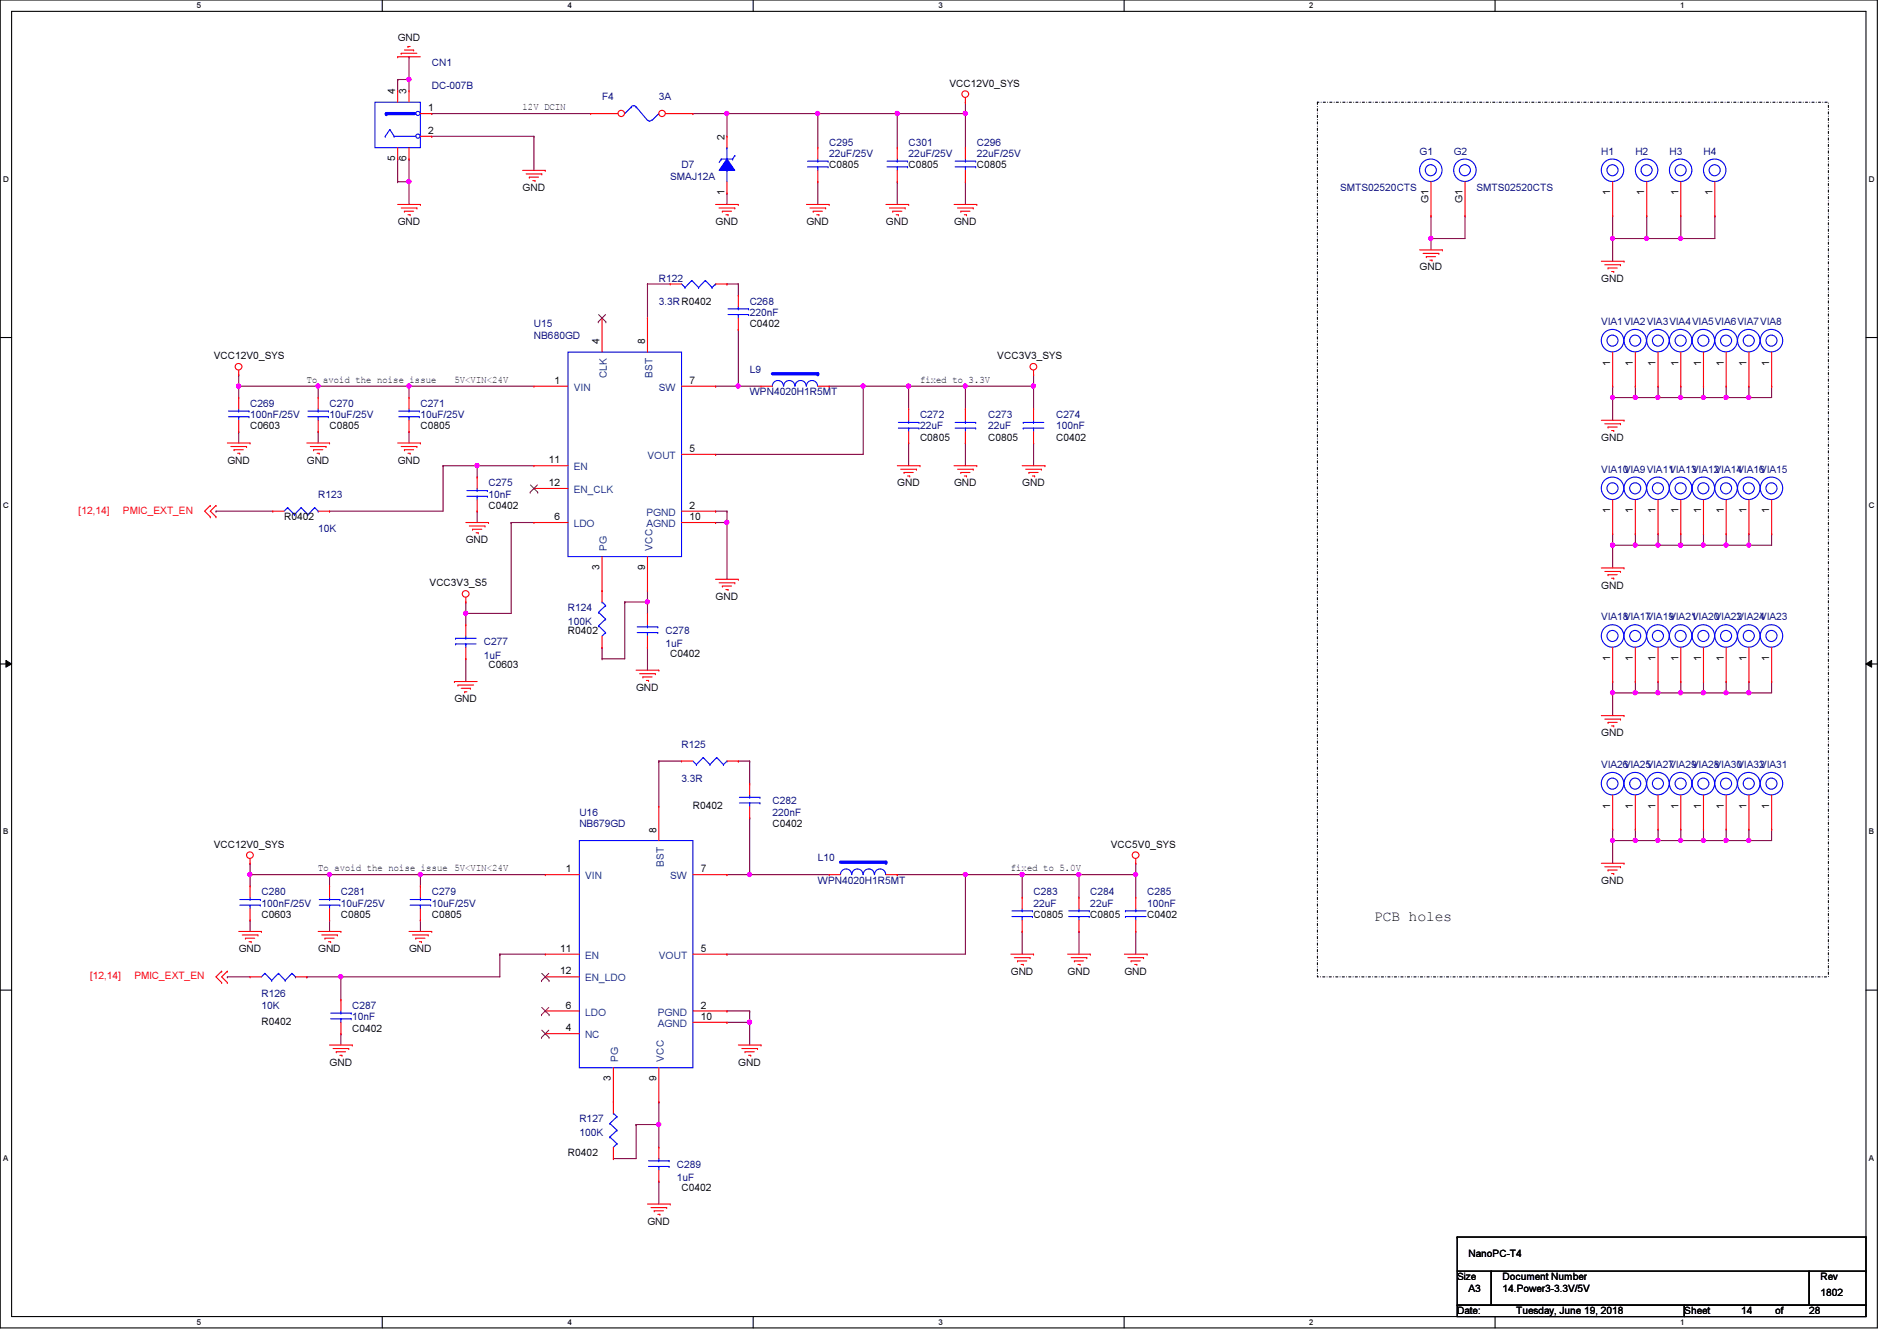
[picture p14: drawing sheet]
<svg xmlns="http://www.w3.org/2000/svg" width="297mm" height="210mm" viewBox="0 0 297 210" stroke-linecap="round" stroke-linejoin="round" font-family="sans-serif">
<defs><g id="words">
<text font-size="2.3" x="215.2" y="144.1">PCB holes</text>
<g font-size="1.6">
<text x="62.3" y="6.4">GND</text>
<text x="61.9" y="14.8" transform="rotate(-90 61.9 14.8)">4</text>
<text x="63.7" y="14.8" transform="rotate(-90 63.7 14.8)">3</text>
<text x="67.1" y="17.4">1</text>
<text x="81.8" y="17.2">12V DCIN</text>
<text x="148.7" y="13.5">VCC12V0_SYS</text>
<text x="67.1" y="21">2</text>
<text x="113.5" y="21.9" transform="rotate(-90 113.5 21.9)">2</text>
<text x="61.9" y="25.2" transform="rotate(-90 61.9 25.2)">5</text>
<text x="63.7" y="25.2" transform="rotate(-90 63.7 25.2)">6</text>
<text x="81.8" y="29.9">GND</text>
<text x="129.8" y="26.3">C0805</text>
<text x="142.3" y="26.3">C0805</text>
<text x="152.9" y="26.3">C0805</text>
<text x="62.3" y="35.2">GND</text>
<text x="112.1" y="35.2">GND</text>
<text x="113.5" y="30.6" transform="rotate(-90 113.5 30.6)">1</text>
<text x="126.3" y="35.2">GND</text>
<text x="138.7" y="35.2">GND</text>
<text x="149.4" y="35.2">GND</text>
<text x="223.7" y="31.8" transform="rotate(-90 223.7 31.8)">G1</text>
<text x="229" y="31.8" transform="rotate(-90 229 31.8)">G1</text>
<text x="252.1" y="30.6" transform="rotate(-90 252.1 30.6)">1</text>
<text x="257.5" y="30.6" transform="rotate(-90 257.5 30.6)">1</text>
<text x="262.8" y="30.6" transform="rotate(-90 262.8 30.6)">1</text>
<text x="268.1" y="30.6" transform="rotate(-90 268.1 30.6)">1</text>
<text x="222.3" y="42.3">GND</text>
<text x="250.7" y="44.1">GND</text>
<text x="93.9" y="53.9" transform="rotate(-90 93.9 53.9)">4</text>
<text x="101" y="53.9" transform="rotate(-90 101 53.9)">8</text>
<text x="117.4" y="51.2">C0402</text>
<text x="33.5" y="56.2">VCC12V0_SYS</text>
<text x="48" y="59.9">To avoid the noise issue</text>
<text x="71.2" y="59.9">5V&lt;VIN&lt;24V</text>
<text x="144.1" y="59.9">fixed to 3.3V</text>
<text x="156.2" y="56.2">VCC3V3_SYS</text>
<text x="252.1" y="57.2" transform="rotate(-90 252.1 57.2)">1</text>
<text x="255.7" y="57.2" transform="rotate(-90 255.7 57.2)">1</text>
<text x="259.2" y="57.2" transform="rotate(-90 259.2 57.2)">1</text>
<text x="262.8" y="57.2" transform="rotate(-90 262.8 57.2)">1</text>
<text x="266.4" y="57.2" transform="rotate(-90 266.4 57.2)">1</text>
<text x="269.9" y="57.2" transform="rotate(-90 269.9 57.2)">1</text>
<text x="273.5" y="57.2" transform="rotate(-90 273.5 57.2)">1</text>
<text x="277" y="57.2" transform="rotate(-90 277 57.2)">1</text>
<text x="86.8" y="60.1">1</text>
<text x="107.9" y="60.1">7</text>
<text x="39.2" y="67.2">C0603</text>
<text x="51.6" y="67.2">C0805</text>
<text x="65.8" y="67.2">C0805</text>
<text x="107.9" y="70.7">5</text>
<text x="144.1" y="69">C0805</text>
<text x="154.7" y="69">C0805</text>
<text x="165.4" y="69">C0402</text>
<text x="250.7" y="69">GND</text>
<text x="35.6" y="72.6">GND</text>
<text x="48" y="72.6">GND</text>
<text x="62.3" y="72.6">GND</text>
<text x="85.9" y="72.5">11</text>
<text x="85.9" y="76.1">12</text>
<text x="140.5" y="76.1">GND</text>
<text x="149.4" y="76.1">GND</text>
<text x="160.1" y="76.1">GND</text>
<text x="44.5" y="81.4">R0402</text>
<text x="76.5" y="79.7">C0402</text>
<text x="86.8" y="81.4">6</text>
<text x="107.9" y="81.4">10</text>
<text x="107.9" y="79.6">2</text>
<text x="252.1" y="80.3" transform="rotate(-90 252.1 80.3)">1</text>
<text x="255.7" y="80.3" transform="rotate(-90 255.7 80.3)">1</text>
<text x="259.2" y="80.3" transform="rotate(-90 259.2 80.3)">1</text>
<text x="262.8" y="80.3" transform="rotate(-90 262.8 80.3)">1</text>
<text x="266.4" y="80.3" transform="rotate(-90 266.4 80.3)">1</text>
<text x="269.9" y="80.3" transform="rotate(-90 269.9 80.3)">1</text>
<text x="273.5" y="80.3" transform="rotate(-90 273.5 80.3)">1</text>
<text x="277" y="80.3" transform="rotate(-90 277 80.3)">1</text>
<text x="72.9" y="85">GND</text>
<text x="93.9" y="89.2" transform="rotate(-90 93.9 89.2)">3</text>
<text x="101" y="89.2" transform="rotate(-90 101 89.2)">9</text>
<text x="67.3" y="91.8">VCC3V3_S5</text>
<text x="112.1" y="93.9">GND</text>
<text x="250.7" y="92.1">GND</text>
<text x="88.9" y="99.2">R0402</text>
<text x="76.5" y="104.6">C0603</text>
<text x="104.9" y="102.8">C0402</text>
<text x="252.1" y="103.5" transform="rotate(-90 252.1 103.5)">1</text>
<text x="255.7" y="103.5" transform="rotate(-90 255.7 103.5)">1</text>
<text x="259.2" y="103.5" transform="rotate(-90 259.2 103.5)">1</text>
<text x="262.8" y="103.5" transform="rotate(-90 262.8 103.5)">1</text>
<text x="266.4" y="103.5" transform="rotate(-90 266.4 103.5)">1</text>
<text x="269.9" y="103.5" transform="rotate(-90 269.9 103.5)">1</text>
<text x="273.5" y="103.5" transform="rotate(-90 273.5 103.5)">1</text>
<text x="277" y="103.5" transform="rotate(-90 277 103.5)">1</text>
<text x="71.2" y="109.9">GND</text>
<text x="99.6" y="108.1">GND</text>
<text x="250.7" y="115.2">GND</text>
<text x="102.8" y="130.3" transform="rotate(-90 102.8 130.3)">8</text>
<text x="108.5" y="126.6">R0402</text>
<text x="120.9" y="129.5">C0402</text>
<text x="252.1" y="126.6" transform="rotate(-90 252.1 126.6)">1</text>
<text x="255.7" y="126.6" transform="rotate(-90 255.7 126.6)">1</text>
<text x="259.2" y="126.6" transform="rotate(-90 259.2 126.6)">1</text>
<text x="262.8" y="126.6" transform="rotate(-90 262.8 126.6)">1</text>
<text x="266.4" y="126.6" transform="rotate(-90 266.4 126.6)">1</text>
<text x="269.9" y="126.6" transform="rotate(-90 269.9 126.6)">1</text>
<text x="273.5" y="126.6" transform="rotate(-90 273.5 126.6)">1</text>
<text x="277" y="126.6" transform="rotate(-90 277 126.6)">1</text>
<text x="33.5" y="132.7">VCC12V0_SYS</text>
<text x="49.8" y="136.4">To avoid the noise issue 5V&lt;VIN&lt;24V</text>
<text x="88.6" y="136.5">1</text>
<text x="109.7" y="136.5">7</text>
<text x="158.3" y="136.4">fixed to 5.0V</text>
<text x="173.9" y="132.7">VCC5V0_SYS</text>
<text x="40.9" y="143.7">C0603</text>
<text x="53.4" y="143.7">C0805</text>
<text x="67.6" y="143.7">C0805</text>
<text x="161.8" y="143.7">C0805</text>
<text x="170.7" y="143.7">C0805</text>
<text x="179.6" y="143.7">C0402</text>
<text x="250.7" y="138.3">GND</text>
<text x="37.4" y="149">GND</text>
<text x="49.8" y="149">GND</text>
<text x="64" y="149">GND</text>
<text x="87.7" y="149">11</text>
<text x="109.7" y="149">5</text>
<text x="87.7" y="152.5">12</text>
<text x="158.3" y="152.6">GND</text>
<text x="167.2" y="152.6">GND</text>
<text x="176.1" y="152.6">GND</text>
<text x="40.9" y="160.4">R0402</text>
<text x="55.2" y="161.5">C0402</text>
<text x="88.6" y="157.9">6</text>
<text x="88.6" y="161.4">4</text>
<text x="109.7" y="159.6">10</text>
<text x="109.7" y="157.9">2</text>
<text x="51.6" y="166.8">GND</text>
<text x="115.6" y="166.8">GND</text>
<text x="95.7" y="169.2" transform="rotate(-90 95.7 169.2)">3</text>
<text x="102.8" y="169.2" transform="rotate(-90 102.8 169.2)">9</text>
<text x="88.9" y="181">R0402</text>
<text x="101.4" y="191.7">GND</text>
<text x="106.7" y="186.4">C0402</text>
<text x="230" y="196.7">NanoPC-T4</text>
<text x="228.2" y="200.4">Size</text>
<text x="230" y="202.2">A3</text>
<text x="235.3" y="202.2">14.Power3-3.3V/5V</text>
<text x="235.3" y="200.4">Document Number</text>
<text x="285.1" y="202.9">1802</text>
<text x="285.1" y="200.4">Rev</text>
<text x="228.2" y="205.7">Date:</text>
<text x="237.4" y="205.7">Tuesday, June 19, 2018</text>
<text x="263.7" y="205.7">Sheet</text>
<text x="272.6" y="205.7">14</text>
<text x="278" y="205.7">of</text>
<text x="283.3" y="205.7">28</text>
</g>
<g font-size="1.6" fill="#000080">
<text x="67.6" y="10.3">CN1</text>
<text x="67.6" y="13.9">DC-007B</text>
<text x="94.3" y="15.7">F4</text>
<text x="103.2" y="15.7">3A</text>
<text x="129.8" y="22.8">C295</text>
<text x="142.3" y="22.8">C301</text>
<text x="152.9" y="22.8">C296</text>
<text x="104.9" y="28.1">SMAJ12A</text>
<text x="106.7" y="26.3">D7</text>
<text x="129.8" y="24.6">22uF/25V</text>
<text x="142.3" y="24.6">22uF/25V</text>
<text x="152.9" y="24.6">22uF/25V</text>
<text x="209.8" y="29.9">SMTS02520CTS</text>
<text x="222.3" y="24.2">G1</text>
<text x="227.6" y="24.2">G2</text>
<text x="231.2" y="29.9">SMTS02520CTS</text>
<text x="250.7" y="24.2">H1</text>
<text x="256.1" y="24.2">H2</text>
<text x="261.4" y="24.2">H3</text>
<text x="266.7" y="24.2">H4</text>
<text x="103.2" y="44.1">R122</text>
<text x="103.2" y="47.7">3.3RR0402</text>
<text x="117.4" y="47.7">C268</text>
<text x="83.6" y="51.2">U15</text>
<text x="83.6" y="53">NB680GD</text>
<text x="117.4" y="49.4">220nF</text>
<text x="250.7" y="50.9">VIA1VIA2VIA3VIA4VIA5VIA6VIA7VIA8</text>
<text x="117.4" y="58.3">L9</text>
<text x="39.2" y="63.7">C269</text>
<text x="39.2" y="65.4">100nF/25V</text>
<text x="51.6" y="63.7">C270</text>
<text x="51.6" y="65.4">10uF/25V</text>
<text x="65.8" y="63.7">C271</text>
<text x="65.8" y="65.4">10uF/25V</text>
<text x="117.4" y="61.9">WPN4020H1R5MT</text>
<text x="144.1" y="65.4">C272</text>
<text x="154.7" y="65.4">C273</text>
<text x="165.4" y="65.4">C274</text>
<text x="144.1" y="67.2">22uF</text>
<text x="154.7" y="67.2">22uF</text>
<text x="165.4" y="67.2">100nF</text>
<text x="49.8" y="77.9">R123</text>
<text x="76.5" y="76.1">C275</text>
<text x="76.5" y="77.9">10nF</text>
<text x="250.7" y="74">VIA10</text>
<text x="254.3" y="74">VIA9VIA11</text>
<text x="261.4" y="74">VIA13</text>
<text x="265" y="74">VIA12</text>
<text x="268.5" y="74">VIA14</text>
<text x="272.1" y="74">VIA16</text>
<text x="275.6" y="74">VIA15</text>
<text x="49.8" y="83.2">10K</text>
<text x="88.9" y="95.7">R124</text>
<text x="75.8" y="101">C277</text>
<text x="88.9" y="97.8">100K</text>
<text x="104.2" y="99.2">C278</text>
<text x="104.2" y="101.3">1uF</text>
<text x="250.7" y="97.1">VIA18</text>
<text x="254.3" y="97.1">VIA17</text>
<text x="257.8" y="97.1">VIA19</text>
<text x="261.4" y="97.1">VIA21</text>
<text x="265" y="97.1">VIA20</text>
<text x="268.5" y="97.1">VIA22</text>
<text x="272.1" y="97.1">VIA24</text>
<text x="275.6" y="97.1">VIA23</text>
<text x="75.8" y="103.1">1uF</text>
<text x="106.7" y="117">R125</text>
<text x="106.7" y="122.3">3.3R</text>
<text x="120.9" y="125.9">C282</text>
<text x="250.7" y="120.2">VIA26</text>
<text x="254.3" y="120.2">VIA25</text>
<text x="257.8" y="120.2">VIA27</text>
<text x="261.4" y="120.2">VIA29</text>
<text x="265" y="120.2">VIA28</text>
<text x="268.5" y="120.2">VIA30</text>
<text x="272.1" y="120.2">VIA32</text>
<text x="275.6" y="120.2">VIA31</text>
<text x="90.7" y="127.7">U16</text>
<text x="90.7" y="129.5">NB679GD</text>
<text x="120.9" y="127.7">220nF</text>
<text x="128.1" y="134.8">L10</text>
<text x="40.9" y="140.1">C280</text>
<text x="40.9" y="141.9">100nF/25V</text>
<text x="53.4" y="140.1">C281</text>
<text x="53.4" y="141.9">10uF/25V</text>
<text x="67.6" y="140.1">C279</text>
<text x="67.6" y="141.9">10uF/25V</text>
<text x="128.1" y="138.3">WPN4020H1R5MT</text>
<text x="161.8" y="140.1">C283</text>
<text x="161.8" y="141.9">22uF</text>
<text x="170.7" y="140.1">C284</text>
<text x="170.7" y="141.9">22uF</text>
<text x="179.6" y="140.1">C285</text>
<text x="179.6" y="141.9">100nF</text>
<text x="40.9" y="156.1">R126</text>
<text x="40.9" y="157.9">10K</text>
<text x="55.2" y="157.9">C287</text>
<text x="55.2" y="159.7">10nF</text>
<text x="90.7" y="175.7">R127</text>
<text x="90.7" y="177.8">100K</text>
<text x="106" y="182.8">C289</text>
<text x="106" y="184.9">1uF</text>
</g>
<g font-size="1.6" fill="#004080">
<text x="95" y="59.2" transform="rotate(-90 95 59.2)">CLK</text>
<text x="102.1" y="59.2" transform="rotate(-90 102.1 59.2)">BST</text>
<text x="89.8" y="61.2">VIN</text>
<text x="103.2" y="61.2">SW</text>
<text x="101.4" y="71.8">VOUT</text>
<text x="89.8" y="73.6">EN</text>
<text x="89.8" y="77.2">EN_CLK</text>
<text x="89.8" y="82.5">LDO</text>
<text x="101.2" y="82.5">AGND</text>
<text x="101.2" y="80.7">PGND</text>
<text x="95" y="86.2" transform="rotate(-90 95 86.2)">PG</text>
<text x="102.1" y="86.2" transform="rotate(-90 102.1 86.2)">VCC</text>
<text x="91.6" y="137.6">VIN</text>
<text x="103.9" y="135.7" transform="rotate(-90 103.9 135.7)">BST</text>
<text x="104.9" y="137.6">SW</text>
<text x="91.6" y="150.1">EN</text>
<text x="91.6" y="153.6">EN_LDO</text>
<text x="103.2" y="150.1">VOUT</text>
<text x="91.6" y="159">LDO</text>
<text x="103" y="160.7">AGND</text>
<text x="103" y="159">PGND</text>
<text x="91.6" y="162.5">NC</text>
<text x="96.8" y="166.2" transform="rotate(-90 96.8 166.2)">PG</text>
<text x="103.9" y="166.2" transform="rotate(-90 103.9 166.2)">VCC</text>
</g>
<g font-size="1.6" fill="#f00">
<text x="12.3" y="80.4">[12,14]</text>
<text x="19.3" y="80.4">PMIC_EXT_EN</text>
<text x="14.1" y="153.3">[12,14]</text>
<text x="21" y="153.3">PMIC_EXT_EN</text>
</g>
<g font-size="1.3">
<text x="30.8" y="1.3">5</text>
<text x="88.9" y="1.3">4</text>
<text x="146.9" y="1.3">3</text>
<text x="205" y="1.3">2</text>
<text x="263.1" y="1.3">1</text>
<text x=".5" y="28.4">D</text>
<text x="292.6" y="28.4">D</text>
<text x=".5" y="79.5">C</text>
<text x="292.6" y="79.5">C</text>
<text x=".5" y="130.6">B</text>
<text x="292.6" y="130.6">B</text>
<text x=".5" y="181.7">A</text>
<text x="292.6" y="181.7">A</text>
<text x="30.8" y="207.4">5</text>
<text x="88.9" y="207.4">4</text>
<text x="146.9" y="207.4">3</text>
<text x="205" y="207.4">2</text>
<text x="263.1" y="207.4">1</text>
</g>
</g></defs>
<path d="M0 0h294v207.9h-294zM1.8 1.8h290.4v204.3h-290.4z" fill="none" stroke="#000" stroke-width=".17"/>
<g fill="#fff">
<path d="M30.8 .2h.7v1.4h-.7z"/>
<path d="M30.8 206.2h.7v1.4h-.7z"/>
</g>
<path d="M59.9 0v1.8M59.9 206.1v1.8" fill="none" stroke="#000" stroke-width=".17"/>
<g fill="#fff">
<path d="M88.9 .2h.6v1.4h-.6z"/>
<path d="M88.9 206.2h.6v1.4h-.6z"/>
</g>
<path d="M117.9 0v1.8M117.9 206.1v1.8" fill="none" stroke="#000" stroke-width=".17"/>
<g fill="#fff">
<path d="M146.9 .2h.7v1.4h-.7z"/>
<path d="M146.9 206.2h.7v1.4h-.7z"/>
</g>
<path d="M176 0v1.8M176 206.1v1.8" fill="none" stroke="#000" stroke-width=".17"/>
<g fill="#fff">
<path d="M205 .2h.7v1.4h-.7z"/>
<path d="M205 206.2h.7v1.4h-.7z"/>
</g>
<path d="M234.1 0v1.8M234.1 206.1v1.8" fill="none" stroke="#000" stroke-width=".17"/>
<g fill="#fff">
<path d="M263.1 .2h.7v1.4h-.7z"/>
<path d="M263.1 206.2h.7v1.4h-.7z"/>
<path d="M.5 27.3h.9v1.4h-.9z"/>
<path d="M292.6 27.3h.9v1.4h-.9z"/>
<path d="M.5 78.4h.9v1.4h-.9z"/>
<path d="M292.6 78.4h.9v1.4h-.9z"/>
</g>
<path d="M0 52.8h1.8M292.2 52.8h1.8" fill="none" stroke="#000" stroke-width=".17"/>
<g fill="#fff">
<path d="M.5 129.5h.8v1.4h-.8z"/>
<path d="M292.6 129.5h.9v1.4h-.9z"/>
</g>
<path d="M0 103.9h1.8M292.2 103.9h1.8" fill="none" stroke="#000" stroke-width=".17"/>
<path d="M.9 103.4l.9 .5-.9 .5zM292.2 103.9l.9-.5v1z" fill="#000"/>
<path d="M.9 103.4l.9 .5-.9 .5zM292.2 103.9l.9-.5v1z" fill="none" stroke="#000" stroke-width=".16"/>
<g fill="#fff">
<path d="M.5 180.5h.8v1.4h-.8z"/>
<path d="M292.6 180.5h.9v1.4h-.9z"/>
</g>
<path d="M0 155h1.8M292.2 155h1.8" fill="none" stroke="#000" stroke-width=".17"/>
<path d="M206.3 16h80v136.9h-80z" fill="none" stroke="#000" stroke-width=".17" stroke-dasharray=".3 .3 0 .3"/>
<path d="M112.1 81.8h.1M112.1 81.8h1.7M113.8 81.8h.1M113.8 81.8v8.9M101.4 101.3h.1M101.4 101.3v3.6" fill="none" stroke="#800040" stroke-width=".17"/>
<circle cx="113.8" cy="81.8" r=".32" fill="#f0f"/>
<circle cx="113.8" cy="81.8" r=".32" fill="none" stroke="#f0f" stroke-width=".17"/>
<g fill="none" stroke="#800040" stroke-width=".17">
<path d="M37.4 58.7h.1M37.4 58.7v3.5M161.8 58.7h.1M161.8 58.7v1.8h-10.6M37.4 60.5h.1M64 60.5h.1M64 60.5h19.6M64 60.5v1.7M112.1 71.1h.1M135.2 60.5h.1M135.2 60.5v10.6h-23.1M151.2 69.3h.1"/>
<path d="M151.2 60.5h.1M151.2 60.5v3.5M151.2 69.3v3.6M74.7 80h.1M74.7 80v1.8M97.8 94.2h.1M97.8 94.2v8.9h-3.5M97.8 94.2h3.6M112.1 80h.1M112.1 80h1.7M113.8 80h.1M113.8 80v1.8"/>
<path d="M94.3 103.1h.1"/>
</g>
<circle cx="64" cy="60.4" r=".32" fill="#f0f"/>
<circle cx="64" cy="60.4" r=".32" fill="none" stroke="#f0f" stroke-width=".17"/>
<path d="M49.8 60.5h.1M49.8 60.5v1.7M49.8 60.5h14.2M69.4 72.9h.1M69.4 72.9h14.2M74.7 72.9h.1M74.7 72.9v1.8" fill="none" stroke="#800040" stroke-width=".17"/>
<circle cx="74.7" cy="72.9" r=".32" fill="#f0f"/>
<circle cx="74.7" cy="72.9" r=".32" fill="none" stroke="#f0f" stroke-width=".17"/>
<path d="M101.4 92.5h.1M101.4 92.5v1.7" fill="none" stroke="#800040" stroke-width=".17"/>
<circle cx="101.4" cy="94.2" r=".32" fill="#f0f"/>
<circle cx="101.4" cy="94.2" r=".32" fill="none" stroke="#f0f" stroke-width=".17"/>
<path d="M37.4 67.6h.1M37.4 60.5h.1M37.4 67.6v1.7M37.4 60.5h12.4M49.8 67.6h.1M49.8 67.6v1.7" fill="none" stroke="#800040" stroke-width=".17"/>
<circle cx="49.8" cy="60.4" r=".32" fill="#f0f"/>
<circle cx="49.8" cy="60.4" r=".32" fill="none" stroke="#f0f" stroke-width=".17"/>
<circle cx="37.4" cy="60.4" r=".32" fill="#f0f"/>
<circle cx="37.4" cy="60.4" r=".32" fill="none" stroke="#f0f" stroke-width=".17"/>
<path d="M142.3 69.3h.1M142.3 60.5h.1M142.3 60.5v3.5M142.3 69.3v3.6M142.3 60.5h8.9" fill="none" stroke="#800040" stroke-width=".17"/>
<circle cx="151.1" cy="60.4" r=".32" fill="#f0f"/>
<circle cx="151.1" cy="60.4" r=".32" fill="none" stroke="#f0f" stroke-width=".17"/>
<circle cx="142.3" cy="60.4" r=".32" fill="#f0f"/>
<circle cx="142.3" cy="60.4" r=".32" fill="none" stroke="#f0f" stroke-width=".17"/>
<path d="M115.6 44.4h.1M115.6 44.4v1.8M64 67.6h.1M64 67.6v1.7M72.9 94.2h.1M72.9 96h.1M72.9 94.2v1.8M80 81.8h.1M80 81.8h3.6M80 81.8v14.2h-7.1" fill="none" stroke="#800040" stroke-width=".17"/>
<circle cx="72.9" cy="96" r=".32" fill="#f0f"/>
<circle cx="72.9" cy="96" r=".32" fill="none" stroke="#f0f" stroke-width=".17"/>
<path d="M135.2 60.5h.1M135.2 60.5h7.1M161.8 60.5h.1M161.8 60.5v3.5" fill="none" stroke="#800040" stroke-width=".17"/>
<circle cx="161.8" cy="60.4" r=".32" fill="#f0f"/>
<circle cx="161.8" cy="60.4" r=".32" fill="none" stroke="#f0f" stroke-width=".17"/>
<path d="M115.6 51.6h.1M115.6 51.6v8.9M112.1 60.5h.1M112.1 60.5h7.1M115.6 60.5h.1M161.8 69.3h.1M161.8 69.3v3.6" fill="none" stroke="#800040" stroke-width=".17"/>
<circle cx="115.6" cy="60.4" r=".32" fill="#f0f"/>
<circle cx="115.6" cy="60.4" r=".32" fill="none" stroke="#f0f" stroke-width=".17"/>
<path d="M101.4 44.4h.1M101.4 44.4h3.5M101.4 44.4v5.4M113.8 44.4h.1M113.8 44.4h1.8M129.8 60.5h.1M129.8 60.5h5.4M33.8 80h.1M33.8 80h8.9" fill="none" stroke="#800040" stroke-width=".17"/>
<circle cx="135.1" cy="60.4" r=".32" fill="#f0f"/>
<circle cx="135.1" cy="60.4" r=".32" fill="none" stroke="#f0f" stroke-width=".17"/>
<path d="M69.4 72.9h.1M69.4 72.9v7.1h-17.8M51.6 80h.1M117.4 128h.1M117.4 128v8.9M177.8 136.9h.1M177.8 136.9v3.6M177.8 145.8h.1M177.8 145.8v3.6M103.2 184.9h.1M103.2 184.9v3.6" fill="none" stroke="#800040" stroke-width=".17"/>
<circle cx="117.4" cy="136.9" r=".32" fill="#f0f"/>
<circle cx="117.4" cy="136.9" r=".32" fill="none" stroke="#f0f" stroke-width=".17"/>
<g fill="none" stroke="#800040" stroke-width=".17">
<path d="M103.2 119.1h.1M103.2 119.1v7.1M103.2 119.1h3.5M115.6 119.1h.1M115.6 119.1h1.8M117.4 119.1h.1M117.4 119.1v3.6M113.8 136.9h.1M113.8 136.9h16M117.4 136.9h.1M140.5 136.9h.1M140.5 136.9h19.6"/>
<path d="M151.2 136.9h.1M168.9 145.8h.1M168.9 145.8v3.6"/>
</g>
<circle cx="151.1" cy="136.9" r=".32" fill="#f0f"/>
<circle cx="151.1" cy="136.9" r=".32" fill="none" stroke="#f0f" stroke-width=".17"/>
<path d="M151.2 136.9h.1M151.2 136.9v12.5M168.9 136.9h.1M168.9 136.9v3.6M177.8 135.1h.1M177.8 135.1v1.8h-8.9M53.4 161.8h.1M53.4 161.8v1.8" fill="none" stroke="#800040" stroke-width=".17"/>
<circle cx="177.8" cy="136.9" r=".32" fill="#f0f"/>
<circle cx="177.8" cy="136.9" r=".32" fill="none" stroke="#f0f" stroke-width=".17"/>
<g fill="none" stroke="#800040" stroke-width=".17">
<path d="M160.1 136.9h.1M160.1 136.9h8.8M78.3 149.4h.1M78.3 149.4h7.1M113.8 149.4h.1M113.8 158.2h.1M113.8 149.4h37.4M113.8 158.2h3.6M117.4 158.2h.1M117.4 158.2v1.8h-3.6M160.1 145.8h.1M160.1 145.8v3.6"/>
<path d="M103.2 176h.1M103.2 176v3.6M113.8 160h.1"/>
</g>
<circle cx="168.9" cy="136.9" r=".32" fill="#f0f"/>
<circle cx="168.9" cy="136.9" r=".32" fill="none" stroke="#f0f" stroke-width=".17"/>
<circle cx="160" cy="136.9" r=".32" fill="#f0f"/>
<circle cx="160" cy="136.9" r=".32" fill="none" stroke="#f0f" stroke-width=".17"/>
<path d="M160.1 136.9h.1M160.1 136.9v3.6M117.4 160h.1M117.4 160v3.6" fill="none" stroke="#800040" stroke-width=".17"/>
<circle cx="117.4" cy="160" r=".32" fill="#f0f"/>
<circle cx="117.4" cy="160" r=".32" fill="none" stroke="#f0f" stroke-width=".17"/>
<path d="M99.6 176h.1M99.6 176v5.4h-3.5M103.2 172.5h.1M103.2 172.5v3.5h-3.6M96.1 181.4h.1" fill="none" stroke="#800040" stroke-width=".17"/>
<circle cx="103.1" cy="176" r=".32" fill="#f0f"/>
<circle cx="103.1" cy="176" r=".32" fill="none" stroke="#f0f" stroke-width=".17"/>
<path d="M35.6 152.9h.1M35.6 152.9h3.6M53.4 152.9h.1M78.3 149.4h.1M78.3 149.4v3.5h-24.9" fill="none" stroke="#800040" stroke-width=".17"/>
<circle cx="53.4" cy="152.9" r=".32" fill="#f0f"/>
<circle cx="53.4" cy="152.9" r=".32" fill="none" stroke="#f0f" stroke-width=".17"/>
<path d="M252.5 37.3h.1M252.5 37.3v3.6M48 152.9h.1M48 152.9h5.4M53.4 152.9h.1M53.4 152.9v3.6" fill="none" stroke="#800040" stroke-width=".17"/>
<circle cx="252.5" cy="37.3" r=".32" fill="#f0f"/>
<circle cx="252.5" cy="37.3" r=".32" fill="none" stroke="#f0f" stroke-width=".17"/>
<path d="M252.5 37.3h.1M257.8 33.8h.1M257.8 37.3h.1M257.8 33.8v3.5M263.2 33.8h.1M263.2 37.3h.1M263.2 33.8v3.5M268.5 33.8h.1M268.5 33.8v3.5h-16" fill="none" stroke="#800040" stroke-width=".17"/>
<circle cx="263.2" cy="37.3" r=".32" fill="#f0f"/>
<circle cx="263.2" cy="37.3" r=".32" fill="none" stroke="#f0f" stroke-width=".17"/>
<circle cx="257.8" cy="37.3" r=".32" fill="#f0f"/>
<circle cx="257.8" cy="37.3" r=".32" fill="none" stroke="#f0f" stroke-width=".17"/>
<path d="M252.5 33.8h.1M252.5 33.8v3.5M273.9 62.2h.1M273.9 62.2h3.5" fill="none" stroke="#800040" stroke-width=".17"/>
<circle cx="273.8" cy="62.2" r=".32" fill="#f0f"/>
<circle cx="273.8" cy="62.2" r=".32" fill="none" stroke="#f0f" stroke-width=".17"/>
<path d="M252.5 62.2h.1M252.5 62.2v3.6M252.5 62.2h3.6" fill="none" stroke="#800040" stroke-width=".17"/>
<circle cx="252.5" cy="62.2" r=".32" fill="#f0f"/>
<circle cx="252.5" cy="62.2" r=".32" fill="none" stroke="#f0f" stroke-width=".17"/>
<path d="M256.1 62.2h.1M256.1 62.2h3.5" fill="none" stroke="#800040" stroke-width=".17"/>
<circle cx="259.6" cy="62.2" r=".32" fill="#f0f"/>
<circle cx="259.6" cy="62.2" r=".32" fill="none" stroke="#f0f" stroke-width=".17"/>
<circle cx="256" cy="62.2" r=".32" fill="#f0f"/>
<circle cx="256" cy="62.2" r=".32" fill="none" stroke="#f0f" stroke-width=".17"/>
<path d="M259.6 62.2h.1M259.6 62.2h10.7M263.2 62.2h.1M266.7 62.2h.1" fill="none" stroke="#800040" stroke-width=".17"/>
<circle cx="266.7" cy="62.2" r=".32" fill="#f0f"/>
<circle cx="266.7" cy="62.2" r=".32" fill="none" stroke="#f0f" stroke-width=".17"/>
<path d="M270.3 62.2h.1M270.3 62.2h3.6" fill="none" stroke="#800040" stroke-width=".17"/>
<circle cx="270.3" cy="62.2" r=".32" fill="#f0f"/>
<circle cx="270.3" cy="62.2" r=".32" fill="none" stroke="#f0f" stroke-width=".17"/>
<path d="M256.1 60.5h.1M256.1 60.5v1.7M259.6 60.5h.1M259.6 60.5v1.7M263.2 60.5h.1M263.2 60.5v1.7M273.9 60.5h.1M273.9 60.5v1.7M277.4 60.5h.1M277.4 60.5v1.7" fill="none" stroke="#800040" stroke-width=".17"/>
<circle cx="263.2" cy="62.2" r=".32" fill="#f0f"/>
<circle cx="263.2" cy="62.2" r=".32" fill="none" stroke="#f0f" stroke-width=".17"/>
<path d="M252.5 60.5h.1M252.5 60.5v1.7M266.7 60.5h.1M266.7 60.5v1.7M270.3 60.5h.1M270.3 60.5v1.7M273.9 85.3h.1M273.9 85.3h3.5" fill="none" stroke="#800040" stroke-width=".17"/>
<circle cx="273.8" cy="85.3" r=".32" fill="#f0f"/>
<circle cx="273.8" cy="85.3" r=".32" fill="none" stroke="#f0f" stroke-width=".17"/>
<path d="M252.5 85.3h.1M252.5 85.3v3.6M252.5 85.3h7.1M256.1 85.3h.1" fill="none" stroke="#800040" stroke-width=".17"/>
<circle cx="259.6" cy="85.3" r=".32" fill="#f0f"/>
<circle cx="259.6" cy="85.3" r=".32" fill="none" stroke="#f0f" stroke-width=".17"/>
<circle cx="256" cy="85.3" r=".32" fill="#f0f"/>
<circle cx="256" cy="85.3" r=".32" fill="none" stroke="#f0f" stroke-width=".17"/>
<path d="M259.6 85.3h.1M259.6 85.3h3.6" fill="none" stroke="#800040" stroke-width=".17"/>
<circle cx="263.2" cy="85.3" r=".32" fill="#f0f"/>
<circle cx="263.2" cy="85.3" r=".32" fill="none" stroke="#f0f" stroke-width=".17"/>
<g fill="none" stroke="#800040" stroke-width=".17">
<path d="M256.1 83.6h.1M256.1 83.6v1.7M259.6 83.6h.1M259.6 83.6v1.7M263.2 85.3h.1M263.2 83.6h.1M263.2 83.6v1.7M266.7 85.3h.1M266.7 83.6h.1M266.7 83.6v1.7M270.3 85.3h.1M273.9 83.6h.1"/>
<path d="M273.9 83.6v1.7h-10.7M277.4 83.6h.1M277.4 83.6v1.7"/>
</g>
<circle cx="266.7" cy="85.3" r=".32" fill="#f0f"/>
<circle cx="266.7" cy="85.3" r=".32" fill="none" stroke="#f0f" stroke-width=".17"/>
<path d="M270.3 83.6h.1M270.3 83.6v1.7" fill="none" stroke="#800040" stroke-width=".17"/>
<circle cx="270.3" cy="85.3" r=".32" fill="#f0f"/>
<circle cx="270.3" cy="85.3" r=".32" fill="none" stroke="#f0f" stroke-width=".17"/>
<path d="M252.5 83.6h.1M252.5 83.6v1.7" fill="none" stroke="#800040" stroke-width=".17"/>
<circle cx="252.5" cy="85.3" r=".32" fill="#f0f"/>
<circle cx="252.5" cy="85.3" r=".32" fill="none" stroke="#f0f" stroke-width=".17"/>
<path d="M273.9 108.5h.1M273.9 108.5h3.5" fill="none" stroke="#800040" stroke-width=".17"/>
<circle cx="273.8" cy="108.4" r=".32" fill="#f0f"/>
<circle cx="273.8" cy="108.4" r=".32" fill="none" stroke="#f0f" stroke-width=".17"/>
<path d="M252.5 108.5h.1M252.5 108.5v3.5M252.5 108.5h3.6" fill="none" stroke="#800040" stroke-width=".17"/>
<circle cx="252.5" cy="108.4" r=".32" fill="#f0f"/>
<circle cx="252.5" cy="108.4" r=".32" fill="none" stroke="#f0f" stroke-width=".17"/>
<path d="M256.1 108.5h.1M256.1 108.5h3.5" fill="none" stroke="#800040" stroke-width=".17"/>
<circle cx="259.6" cy="108.4" r=".32" fill="#f0f"/>
<circle cx="259.6" cy="108.4" r=".32" fill="none" stroke="#f0f" stroke-width=".17"/>
<circle cx="256" cy="108.4" r=".32" fill="#f0f"/>
<circle cx="256" cy="108.4" r=".32" fill="none" stroke="#f0f" stroke-width=".17"/>
<path d="M259.6 108.5h.1M259.6 108.5h7.1M263.2 108.5h.1" fill="none" stroke="#800040" stroke-width=".17"/>
<circle cx="266.7" cy="108.4" r=".32" fill="#f0f"/>
<circle cx="266.7" cy="108.4" r=".32" fill="none" stroke="#f0f" stroke-width=".17"/>
<path d="M266.7 108.5h.1M266.7 108.5h7.2M270.3 108.5h.1" fill="none" stroke="#800040" stroke-width=".17"/>
<circle cx="270.3" cy="108.4" r=".32" fill="#f0f"/>
<circle cx="270.3" cy="108.4" r=".32" fill="none" stroke="#f0f" stroke-width=".17"/>
<path d="M256.1 106.7h.1M256.1 106.7v1.8M259.6 106.7h.1M259.6 106.7v1.8M263.2 106.7h.1M263.2 106.7v1.8M273.9 106.7h.1M273.9 106.7v1.8M277.4 106.7h.1M277.4 106.7v1.8" fill="none" stroke="#800040" stroke-width=".17"/>
<circle cx="263.2" cy="108.4" r=".32" fill="#f0f"/>
<circle cx="263.2" cy="108.4" r=".32" fill="none" stroke="#f0f" stroke-width=".17"/>
<g fill="none" stroke="#800040" stroke-width=".17">
<path d="M252.5 106.7h.1M252.5 106.7v1.8M266.7 106.7h.1M266.7 106.7v1.8M270.3 106.7h.1M270.3 106.7v1.8M252.5 131.6h.1M252.5 131.6v3.5M252.5 131.6h24.9M256.1 131.6h.1M259.6 131.6h.1M263.2 131.6h.1"/>
<path d="M266.7 131.6h.1M270.3 131.6h.1M273.9 131.6h.1M273.9 129.8h.1M273.9 129.8v1.8"/>
</g>
<circle cx="273.8" cy="131.5" r=".32" fill="#f0f"/>
<circle cx="273.8" cy="131.5" r=".32" fill="none" stroke="#f0f" stroke-width=".17"/>
<path d="M256.1 129.8h.1M256.1 129.8v1.8M277.4 129.8h.1M277.4 129.8v1.8" fill="none" stroke="#800040" stroke-width=".17"/>
<circle cx="256" cy="131.5" r=".32" fill="#f0f"/>
<circle cx="256" cy="131.5" r=".32" fill="none" stroke="#f0f" stroke-width=".17"/>
<path d="M259.6 129.8h.1M259.6 129.8v1.8" fill="none" stroke="#800040" stroke-width=".17"/>
<circle cx="259.6" cy="131.5" r=".32" fill="#f0f"/>
<circle cx="259.6" cy="131.5" r=".32" fill="none" stroke="#f0f" stroke-width=".17"/>
<path d="M263.2 129.8h.1M263.2 129.8v1.8" fill="none" stroke="#800040" stroke-width=".17"/>
<circle cx="263.2" cy="131.5" r=".32" fill="#f0f"/>
<circle cx="263.2" cy="131.5" r=".32" fill="none" stroke="#f0f" stroke-width=".17"/>
<path d="M266.7 129.8h.1M266.7 129.8v1.8" fill="none" stroke="#800040" stroke-width=".17"/>
<circle cx="266.7" cy="131.5" r=".32" fill="#f0f"/>
<circle cx="266.7" cy="131.5" r=".32" fill="none" stroke="#f0f" stroke-width=".17"/>
<path d="M270.3 129.8h.1M270.3 129.8v1.8" fill="none" stroke="#800040" stroke-width=".17"/>
<circle cx="270.3" cy="131.5" r=".32" fill="#f0f"/>
<circle cx="270.3" cy="131.5" r=".32" fill="none" stroke="#f0f" stroke-width=".17"/>
<path d="M252.5 129.8h.1M252.5 129.8v1.8" fill="none" stroke="#800040" stroke-width=".17"/>
<circle cx="252.5" cy="131.5" r=".32" fill="#f0f"/>
<circle cx="252.5" cy="131.5" r=".32" fill="none" stroke="#f0f" stroke-width=".17"/>
<path d="M72.9 103.1h.1M72.9 103.1v3.6M39.2 135.1h.1M39.2 136.9h.1M39.2 135.1v3.6" fill="none" stroke="#800040" stroke-width=".17"/>
<circle cx="39.1" cy="136.9" r=".32" fill="#f0f"/>
<circle cx="39.1" cy="136.9" r=".32" fill="none" stroke="#f0f" stroke-width=".17"/>
<path d="M65.8 136.9h.1M65.8 136.9v1.8M65.8 136.9h19.6" fill="none" stroke="#800040" stroke-width=".17"/>
<circle cx="65.8" cy="136.9" r=".32" fill="#f0f"/>
<circle cx="65.8" cy="136.9" r=".32" fill="none" stroke="#f0f" stroke-width=".17"/>
<path d="M51.6 136.9h.1M51.6 136.9v1.8M51.6 136.9h14.2" fill="none" stroke="#800040" stroke-width=".17"/>
<circle cx="51.6" cy="136.9" r=".32" fill="#f0f"/>
<circle cx="51.6" cy="136.9" r=".32" fill="none" stroke="#f0f" stroke-width=".17"/>
<g fill="none" stroke="#800040" stroke-width=".17">
<path d="M140.5 17.8h.1M140.5 17.8v5.3M140.5 17.8h10.7M151.2 17.8h.1M151.2 17.8v5.3M140.5 28.4h.1M140.5 28.4v3.6M151.2 28.4h.1M151.2 28.4v3.6M39.2 136.9h.1M39.2 136.9h12.4M39.2 144h.1"/>
<path d="M39.2 144v1.8M51.6 144h.1M51.6 144v1.8M65.8 144h.1M65.8 144v1.8"/>
</g>
<circle cx="151.1" cy="17.8" r=".32" fill="#f0f"/>
<circle cx="151.1" cy="17.8" r=".32" fill="none" stroke="#f0f" stroke-width=".17"/>
<circle cx="140.5" cy="17.8" r=".32" fill="#f0f"/>
<circle cx="140.5" cy="17.8" r=".32" fill="none" stroke="#f0f" stroke-width=".17"/>
<g fill="none" stroke="#800040" stroke-width=".17">
<path d="M67.6 17.8h.1M67.6 17.8h24.9M108.5 17.8h.1M108.5 17.8h5.3M113.8 17.8h.1M113.8 17.8v3.5M128.1 17.8h.1M128.1 17.8v5.3M151.2 16h.1M151.2 16v1.8M62.3 28.4h.1M62.3 24.9h.1"/>
<path d="M62.3 28.4h1.7M62.3 24.9v3.5M64 28.4h.1M64 28.4v3.6M67.6 21.3h.1M67.6 21.3h16M83.6 21.3h.1M83.6 21.3v5.4M113.8 30.2h.1M113.8 30.2v1.8M128.1 28.4h.1M128.1 28.4v3.6"/>
</g>
<circle cx="113.8" cy="17.8" r=".32" fill="#f0f"/>
<circle cx="113.8" cy="17.8" r=".32" fill="none" stroke="#f0f" stroke-width=".17"/>
<path d="M64 24.9h.1M64 24.9v3.5" fill="none" stroke="#800040" stroke-width=".17"/>
<circle cx="64" cy="28.4" r=".32" fill="#f0f"/>
<circle cx="64" cy="28.4" r=".32" fill="none" stroke="#f0f" stroke-width=".17"/>
<path d="M113.8 17.8h.1M113.8 17.8h26.7M128.1 17.8h.1" fill="none" stroke="#800040" stroke-width=".17"/>
<circle cx="128" cy="17.8" r=".32" fill="#f0f"/>
<circle cx="128" cy="17.8" r=".32" fill="none" stroke="#f0f" stroke-width=".17"/>
<path d="M64 12.4h.1M64 12.4v1.8" fill="none" stroke="#800040" stroke-width=".17"/>
<circle cx="64" cy="12.4" r=".32" fill="#f0f"/>
<circle cx="64" cy="12.4" r=".32" fill="none" stroke="#f0f" stroke-width=".17"/>
<path d="M62.3 12.4h.1M62.3 12.4v1.8M64 8.9h.1M64 8.9v3.5h-1.7M224.1 33.8h.1M224.1 37.3h.1M224.1 33.8v5.3M224.1 37.3h5.3M101.4 94.2h.1M101.4 94.2v1.8M94.3 101.3h.1M94.3 101.3v1.8" fill="none" stroke="#800040" stroke-width=".17"/>
<circle cx="224" cy="37.3" r=".32" fill="#f0f"/>
<circle cx="224" cy="37.3" r=".32" fill="none" stroke="#f0f" stroke-width=".17"/>
<path d="M229.4 33.8h.1M229.4 33.8v3.5M72.9 96h.1M72.9 96v1.8" fill="none" stroke="#800040" stroke-width=".17"/>
<g fill="none" stroke="#f00" stroke-width=".17">
<path d="M62.3 8.9h.1M62.3 8.9h3.5M62.8 8.3h.1M62.8 8.3h2.5M63.3 7.8h1.5M63.9 7.3h.1M63.9 7.3h.3M64.8 7.8h.1M151.2 16h.1M151.2 15.3v.7M62.3 32h3.5M62.8 32.6h2.5"/>
<path d="M63.3 33.1h.1M63.3 33.1h1.5M63.9 33.6h.3M64.2 33.6h.1M65.3 32.6h.1M65.8 32h.1M81.8 26.7h3.6M82.4 27.2h2.4M82.9 27.7h.1M82.9 27.7h1.4M83.4 28.3h.4M83.8 28.3h.1"/>
<path d="M84.8 27.2h.1M85.4 26.7h.1M112.1 32h3.5M112.6 32.6h2.5M113.1 33.1h.1M113.1 33.1h1.5M113.7 33.6h.3M114 33.6h.1M115.1 32.6h.1M115.6 32h.1M126.3 32h3.5M126.8 32.6h2.5"/>
<path d="M127.3 33.1h.1M127.3 33.1h1.5M127.9 33.6h.3M128.2 33.6h.1M129.3 32.6h.1M129.8 32h.1M138.7 32h3.6M139.3 32.6h2.4M139.8 33.1h.1M139.8 33.1h1.4M140.3 33.6h.4M140.7 33.6h.1"/>
<path d="M141.7 32.6h.1M142.3 32h.1M149.4 32h3.5M149.9 32.6h2.5M150.4 33.1h.1M150.4 33.1h1.5M151 33.6h.3M151.3 33.6h.1M152.4 32.6h.1M152.9 32h.1M222.3 39.1h3.5M222.8 39.7h2.5"/>
<path d="M225.3 39.7h.1M225.8 39.1h.1M37.4 58.7h.1M37.4 58v.7M115.6 46.2h.1M115.6 51.6h.1M115.6 46.2v1.8M115.6 49.8v1.8M161.8 58.7h.1M161.8 58v.7M223.3 40.2h.1M223.3 40.2h1.5"/>
<path d="M223.9 40.7h.3M224.2 40.7h.1M250.7 40.9h3.6M251.3 41.4h2.4M251.8 42h.1M251.8 42h1.4M252.3 42.5h.4M252.7 42.5h.1M253.7 41.4h.1M254.3 40.9h.1M256.1 55.1v5.4M32.9 79.1h.1"/>
<path d="M32.9 79.1l-.9 .9 .9 .9M33.8 79.1h.1M33.8 79.1l-.9 .9 .9 .9M35.6 69.3h3.6M36.1 69.9h2.5M36.7 70.4h.1M36.7 70.4h1.4M37.2 71h.3M37.5 71h.1M38.6 69.9h.1M39.2 69.3h.1M48 69.3h3.6"/>
<path d="M48.6 69.9h2.5M49.1 70.4h.1M49.1 70.4h1.4M49.7 71h.3M50 71h.1M51.1 69.9h.1M51.6 69.3h.1M62.3 69.3h3.5M62.8 69.9h2.5M63.3 70.4h.1M63.3 70.4h1.5M63.9 71h.3"/>
<path d="M64.2 71h.1M65.3 69.9h.1M65.8 69.3h.1M140.5 72.9h3.6M141.1 73.4h2.4M141.6 74h.1M141.6 74h1.4M142.1 74.5h.3M142.4 74.5h.1M143.5 73.4h.1M144.1 72.9h.1M149.4 72.9h3.5"/>
<path d="M149.9 73.4h2.5M150.4 74h.1M150.4 74h1.5M151 74.5h.3M151.3 74.5h.1M152.4 73.4h.1M152.9 72.9h.1M160.1 72.9h3.5M160.6 73.4h2.5M161.1 74h.1M161.1 74h1.5M161.7 74.5h.3"/>
<path d="M162 74.5h.1M163.1 73.4h.1M163.6 72.9h.1M250.7 65.8h3.6M251.3 66.3h2.4M251.8 66.8h.1M251.8 66.8h1.4M252.3 67.4h.4M252.7 67.4h.1M253.7 66.3h.1M254.3 65.8h.1M256.1 60.5h.1"/>
<path d="M32.9 80.9h.1M33.8 80.9h.1M72.9 94.2h.1M72.9 93.5v.7M72.9 81.8h3.6M73.5 82.3h2.4M74 82.8h.1M74 82.8h1.4M74.5 83.4h.4M74.9 83.4h.1M75.9 82.3h.1M76.5 81.8h.1"/>
<path d="M112.1 90.7h3.5M112.6 91.2h2.5M113.1 91.7h.1M113.1 91.7h1.5M113.7 92.3h.3M114 92.3h.1M115.1 91.2h.1M115.6 90.7h.1M250.7 88.9h3.6M251.3 89.5h2.4M251.8 90h.1M251.8 90h1.4"/>
<path d="M252.3 90.5h.4M252.7 90.5h.1M253.7 89.5h.1M254.3 88.9h.1M71.2 106.7h.1M71.2 106.7h3.5M71.7 107.2h.1M71.7 107.2h2.5M72.2 107.7h1.5M72.8 108.3h.1M72.8 108.3h.3M73.7 107.7h.1"/>
<path d="M99.6 104.9h3.6M100.2 105.5h2.4M100.7 106h.1M100.7 106h1.4M101.2 106.5h.4M101.6 106.5h.1M102.6 105.5h.1M103.2 104.9h.1M250.7 112h3.6M251.3 112.6h2.4M251.8 113.1h.1M251.8 113.1h1.4"/>
<path d="M252.3 113.6h.4M252.7 113.6h.1M253.7 112.6h.1M254.3 112h.1M39.2 135.1h.1M39.2 134.4v.7M177.8 135.1h.1M177.8 134.4v.7M250.7 135.1h3.6M251.3 135.7h2.4M251.8 136.2h.1M251.8 136.2h1.4"/>
<path d="M252.3 136.7h.4M252.7 136.7h.1M253.7 135.7h.1M254.3 135.1h.1M34.7 153.8h.1M34.7 152h.1M34.7 152l-.9 .9 .9 .9M35.6 153.8h.1M35.6 152h.1M35.6 152l-.9 .9 .9 .9M37.4 145.8h3.5M37.9 146.3h2.5"/>
<path d="M38.4 146.9h.1M38.4 146.9h1.5M39 147.4h.3M39.3 147.4h.1M40.4 146.3h.1M40.9 145.8h.1M49.8 145.8h3.6M50.4 146.3h2.4M50.9 146.9h.1M50.9 146.9h1.4M51.4 147.4h.4M51.8 147.4h.1"/>
<path d="M52.8 146.3h.1M53.4 145.8h.1M64 145.8h3.6M64.6 146.3h2.5M65.1 146.9h.1M65.1 146.9h1.4M65.7 147.4h.3M66 147.4h.1M67.1 146.3h.1M67.6 145.8h.1M158.3 149.4h3.5M158.8 149.9h2.5"/>
<path d="M159.3 150.4h.1M159.3 150.4h1.5M159.9 151h.3M160.1 140.5h.1M160.1 145.8h.1M160.1 140.5v1.7M160.1 144v1.8M160.2 151h.1M161.3 149.9h.1M161.8 149.4h.1M167.2 149.4h3.5M167.7 149.9h2.5"/>
<path d="M168.2 150.4h.1M168.2 150.4h1.5M168.8 151h.3M169.1 151h.1M170.2 149.9h.1M170.7 149.4h.1M176.1 149.4h3.5M176.6 149.9h2.5M177.1 150.4h.1M177.1 150.4h1.5M177.7 151h.3M178 151h.1"/>
<path d="M179.1 149.9h.1M179.6 149.4h.1M51.6 163.6h3.6M52.2 164.1h2.4M52.7 164.6h.1M52.7 164.6h1.4M53.2 165.2h.3M53.5 165.2h.1M54.6 164.1h.1M55.2 163.6h.1M115.6 163.6h3.6M116.2 164.1h2.4"/>
<path d="M116.7 164.6h.1M116.7 164.6h1.4M117.2 165.2h.4M117.6 165.2h.1M118.6 164.1h.1M119.2 163.6h.1M101.4 188.5h3.5M101.9 189h2.5M102.4 189.5h.1M102.4 189.5h1.5M103 190.1h.3M103.3 190.1h.1"/>
<path d="M104.4 189h.1M104.9 188.5h.1"/>
<circle cx="151.2" cy="14.7" r=".52"/>
<circle cx="37.4" cy="57.4" r=".52"/>
<circle cx="161.8" cy="57.4" r=".52"/>
<circle cx="72.9" cy="93" r=".52"/>
<circle cx="39.1" cy="133.9" r=".52"/>
<circle cx="177.8" cy="133.9" r=".52"/>
</g>
<path d="M228.2 199h5.3v5.3h-5.3zM228.2 193.6h.1M228.2 193.6v5.4M228.2 193.6h64M233.5 199h49.8v5.3h-49.8zM283.3 199h8.9v5.3h-8.9zM292.2 193.6h.1M292.2 199h.1M292.2 193.6v5.4M228.2 204.3h35.5v1.8h-35.5zM263.7 204.3h28.5v1.8h-28.5z" fill="none" stroke="#000" stroke-width=".17"/>
<g fill="none" stroke="#00f" stroke-width=".17">
<path d="M98.8 16.7l.5-.1 .3 .1M98.9 16.7h.1M98.9 16.7l-1.1 1.1M99.6 16.7h.1M99.6 16.7l1.8 2.1M101.4 18.8a.34 .34 0 0 0 .6 0M103.2 17.8h.1M103.2 17.8l-1.1 1M114 49.2h3.2M114 48.3h3.2M115.6 48.3h.1M115.6 49.2h.1"/>
<path d="M115.6 48v.3M115.6 49.2v.6M117.2 49.2h.1M117.2 48.3h.1M158.5 143.5h3.2M158.5 142.6h3.2M160.1 142.6h.1M160.1 143.5h.1M160.1 142.2v.4M160.1 143.5v.5M161.7 143.5h.1M161.7 142.6h.1"/>
<circle cx="256" cy="53.3" r="1.76"/>
<circle cx="256.1" cy="53.3" r=".87"/>
</g>
<circle cx="97.3" cy="17.8" r=".5" fill="#fff"/>
<g fill="none" stroke="#f00" stroke-width=".17">
<path d="M92.5 17.8h.1M92.5 17.8h4.3"/>
<circle cx="97.3" cy="17.8" r=".5"/>
</g>
<circle cx="103.7" cy="17.8" r=".5" fill="#fff"/>
<g fill="none" stroke="#f00" stroke-width=".17">
<path d="M104.2 17.8h4.3M108.5 17.8h.1M252.5 33.8h.1M252.5 28.4v5.4M257.8 33.8h.1M257.8 28.4v5.4M259.6 55.1v5.4M49.8 62.2h.1M49.8 67.6h.1M49.8 62.2v1.8M49.8 65.8v1.8M259.6 60.5h.1"/>
<path d="M106.7 119.1h.1M106.7 119.1h1.8M113.8 119.1h1.8M115.6 119.1h.1M263.2 106.7h.1M263.2 101.3v5.4M266.7 106.7h.1M266.7 101.3v5.4M270.3 106.7h.1M270.3 101.3v5.4M53.4 156.5h.1M53.4 156.5v1.7"/>
<path d="M53.4 161.8h.1M53.4 160v1.8"/>
<circle cx="103.7" cy="17.8" r=".5"/>
</g>
<g fill="none" stroke="#00f" stroke-width=".17">
<path d="M48.2 65.2h3.2M48.2 64.3h3.2M49.8 64.3h.1M49.8 65.2h.1M49.8 64v.3M49.8 65.2v.6M51.4 65.2h.1M51.4 64.3h.1M108.5 119.1l.5 .6M109 119.7h.1M110.1 118.6h.1M110.1 118.6l-1.1 1.1"/>
<path d="M110.1 118.6l1.1 1.1M111.2 119.7h.1M112.2 118.6h.1M112.2 118.6l-1 1.1M112.2 118.6l1.1 1.1M113.3 119.7h.1M113.8 119.1h.1M113.8 119.1l-.5 .6M51.8 159.5h3.2M51.8 158.6h3.2M53.4 158.6h.1M53.4 159.5h.1"/>
<path d="M53.4 158.2v.4M53.4 159.5v.5M55 159.5h.1M55 158.6h.1"/>
<circle cx="252.5" cy="26.6" r="1.76"/>
<circle cx="252.5" cy="26.6" r=".87"/>
<circle cx="257.8" cy="26.6" r="1.76"/>
<circle cx="257.8" cy="26.6" r=".87"/>
<circle cx="259.6" cy="53.3" r="1.76"/>
<circle cx="259.6" cy="53.3" r=".87"/>
<circle cx="263.2" cy="99.5" r="1.76"/>
<circle cx="263.2" cy="99.5" r=".87"/>
<circle cx="266.7" cy="99.5" r="1.76"/>
<circle cx="266.7" cy="99.5" r=".87"/>
<circle cx="270.3" cy="99.5" r="1.76"/>
<circle cx="270.3" cy="99.5" r=".87"/>
</g>
<path d="M60.5 17.8h4.4" fill="none" stroke="#00f" stroke-width=".51"/>
<circle cx="60.5" cy="17.8" r=".25" fill="#00f"/>
<g fill="none" stroke="#00f" stroke-width=".17">
<path d="M58.7 16h7.1v7.1h-7.1zM60.3 21.3h.1M61 20.3h.1M61 20.3l.7 1M61 20.3l-.7 1M61.7 21.3h.1M61.7 21.3h3.4M73.1 77.7h3.2M73.1 76.8h3.2M74.7 76.8h.1M74.7 77.7h.1M74.7 76.5v.3"/>
<path d="M74.7 77.7v.5M76.3 77.7h.1M76.3 76.8h.1M140.7 67h3.2M140.7 66.1h3.2M142.3 66.1h.1M142.3 67h.1M142.3 65.8v.3M142.3 67v.6M143.9 67h.1M143.9 66.1h.1M160.2 67h.1"/>
<path d="M160.2 66.1h.1M160.2 67h3.2M160.2 66.1h3.2M161.8 66.1h.1M161.8 67h.1M161.8 65.8v.3M161.8 67v.6M71.3 99.9h.1M71.3 99.9h3.2M72.9 99.9h.1M72.9 99.6v.3M71.3 100.8h.1"/>
<path d="M71.3 100.8h3.2M72.9 100.8h.1M72.9 100.8v.5M90.7 131.6h17.8v35.5h-17.8zM115.8 125.7h3.2M115.8 124.8h3.2M117.4 124.8h.1M117.4 125.7h.1M117.4 124.5v.3M117.4 125.7v.5M119 125.7h.1M119 124.8h.1"/>
<path d="M131.6 136.9a.87 .87 0 0 1 .9-.9 .87 .87 0 0 1 .8 .9M133.4 136.9a.87 .87 0 0 1 .9-.9 .87 .87 0 0 1 .8 .9M135.2 136.9a.87 .87 0 0 1 .8-.9 .87 .87 0 0 1 .9 .9M136.9 136.9a.87 .87 0 0 1 .9-.9 .87 .87 0 0 1 .9 .9M167.3 143.5h3.3M167.3 142.6h3.3M168.9 142.6h.1M168.9 143.5h.1M168.9 142.2v.4M168.9 143.5v.5M170.6 143.5h.1M170.6 142.6h.1"/>
<path d="M101.6 182.6h3.2M101.6 181.7h3.2M103.2 181.7h.1M103.2 182.6h.1M103.2 181.4v.3M103.2 182.6v.5M104.8 182.6h.1M104.8 181.7h.1"/>
<circle cx="65.5" cy="17.8" r=".33"/>
<circle cx="65.5" cy="21.3" r=".33"/>
<circle cx="263.2" cy="26.6" r="1.76"/>
<circle cx="263.2" cy="26.6" r=".87"/>
<circle cx="268.5" cy="26.6" r="1.76"/>
<circle cx="268.5" cy="26.6" r=".87"/>
<circle cx="263.2" cy="53.3" r="1.76"/>
<circle cx="263.2" cy="53.3" r=".87"/>
<circle cx="266.7" cy="53.3" r="1.76"/>
<circle cx="266.7" cy="53.3" r=".87"/>
<circle cx="273.8" cy="99.5" r="1.76"/>
<circle cx="273.8" cy="99.5" r=".87"/>
<circle cx="277.4" cy="99.5" r="1.76"/>
<circle cx="277.4" cy="99.5" r=".87"/>
</g>
<g fill="none" stroke="#f00" stroke-width=".17">
<path d="M62.3 14.2h.1M62.3 14.2v1.8M64 14.2h.1M64 14.2v1.8M65.8 17.8h1.8M67.6 17.8h.1M62.3 24.9h.1M62.3 23.1v1.8M64 24.9h.1M64 23.1v1.8M65.8 21.3h1.8M67.6 21.3h.1"/>
<path d="M263.2 33.8h.1M263.2 28.4v5.4M268.5 33.8h.1M268.5 28.4v5.4M263.2 55.1v5.4M266.7 55.1v5.4M74.7 74.7h.1M74.7 74.7v1.8M74.7 78.2v1.8M142.3 64h.1M142.3 69.3h.1M142.3 64v1.8"/>
<path d="M142.3 67.6v1.7M161.8 64h.1M161.8 69.3h.1M161.8 64v1.8M161.8 67.6v1.7M263.2 60.5h.1M266.7 60.5h.1M72.9 97.8h.1M72.9 97.8v1.8M74.7 80h.1M72.9 103.1h.1M72.9 101.3v1.8"/>
<path d="M273.9 106.7h.1M273.9 101.3v5.4M277.4 106.7h.1M277.4 101.3v5.4M85.4 136.9h.1M85.4 136.9h5.3M103.2 126.2h.1M103.2 126.2v5.4M108.5 136.9h5.3M113.8 136.9h.1M117.4 122.7h.1M117.4 128h.1"/>
<path d="M117.4 122.7v1.8M117.4 126.2v1.8M85.4 149.4h.1M85.4 152.9h.1M85.4 158.2h.1M85.4 149.4h5.3M85.4 152.9h5.3M85.4 158.2h5.3M108.5 149.4h5.3M108.5 158.2h5.3M113.8 149.4h.1M113.8 158.2h.1"/>
<path d="M168.9 140.5h.1M168.9 145.8h.1M168.9 140.5v1.7M168.9 144v1.8M85.4 161.8h.1M85.4 161.8h5.3M96.1 172.5h.1M96.1 167.1v5.4M103.2 172.5h.1M103.2 179.6h.1M103.2 167.1v5.4M103.2 179.6v1.8"/>
<path d="M108.5 160h5.3M113.8 160h.1M103.2 184.9h.1M103.2 183.1v1.8"/>
</g>
<path d="M84.8 153.5h.1M84.8 158.8h.1M84.8 152.4l1.2 1.1M84.8 157.7l1.2 1.1M85.9 152.4l-1.1 1.1M85.9 157.7l-1.1 1.1M86 153.5h.1M86 158.8h.1M84.8 162.4h.1M84.8 161.2l1.2 1.2M85.9 161.2l-1.1 1.2M86 162.4h.1" fill="none" stroke="#804000" stroke-width=".16"/>
<path d="M131.6 135h7.1" fill="none" stroke="#00f" stroke-width=".51"/>
<circle cx="138.7" cy="135" r=".25" fill="#00f"/>
<g fill="none" stroke="#f00" stroke-width=".17">
<path d="M270.3 55.1v5.4M273.9 55.1v5.4M64 62.2h.1M64 67.6h.1M64 62.2v1.8M64 65.8v1.8M151.2 64h.1M151.2 69.3h.1M151.2 64v1.8M151.2 67.6v1.7M252.5 78.2v5.4M256.1 78.2v5.4"/>
<path d="M259.6 78.2v5.4M270.3 60.5h.1M273.9 60.5h.1M42.7 80h.1M42.7 80h1.8M49.8 80h1.8M51.6 80h.1M94.3 92.5h.1M94.3 92.5v1.7M94.3 99.6v1.7M101.4 96h.1M101.4 96v1.8"/>
<path d="M101.4 99.6v1.7M252.5 83.6h.1M256.1 83.6h.1M259.6 83.6h.1M94.3 101.3h.1M101.4 101.3h.1M129.8 136.9h.1M129.8 136.9h1.8M138.7 136.9h1.8M140.5 136.9h.1M252.5 129.8h.1M252.5 124.5v5.3"/>
<path d="M256.1 129.8h.1M256.1 124.5v5.3M259.6 129.8h.1M259.6 124.5v5.3M39.2 152.9h.1M39.2 152.9h1.7M46.3 152.9h1.7M48 152.9h.1M177.8 140.5h.1M177.8 145.8h.1M177.8 140.5v1.7M177.8 144v1.8"/>
</g>
<g fill="none" stroke="#00f" stroke-width=".17">
<path d="M112.9 24.9h.1M112.9 24.9l-.3 .5M112.9 24.9h1.8M113.8 26.7h.1M113.8 23.1h.1M113.8 23.1v1.8M113.8 26.7v1.7M114.7 24.9h.1M115.1 24.3h.1M115.1 24.3l-.4 .6M45 79.5h.1M45 79.5l-.5 .5"/>
<path d="M45 79.5l1.1 1.1M47.2 79.5h.1M47.2 79.5l-1.1 1.1M47.2 79.5l1 1.1M49.3 79.5h.1M49.3 79.5l-1.1 1.1M49.3 79.5l.5 .5M62.4 65.2h3.3M62.4 64.3h3.3M64 64.3h.1M64 65.2h.1M64 64v.3"/>
<path d="M64 65.2v.6M65.7 65.2h.1M65.7 64.3h.1M149.6 67h3.2M149.6 66.1h3.2M151.2 66.1h.1M151.2 67h.1M151.2 65.8v.3M151.2 67v.6M152.8 67h.1M152.8 66.1h.1M46.1 80.6h.1"/>
<path d="M48.2 80.6h.1M49.8 80h.1M93.7 98h.1M93.7 95.8h.1M93.7 98l1.1 1M93.7 95.8l1.1 1.1M94.3 94.2h.1M94.3 94.2l.5 .6M94.8 99h.1M94.8 96.9h.1M94.8 94.8h.1M94.8 99l-.5 .6"/>
<path d="M94.8 96.9l-1.1 1.1M94.8 94.8l-1.1 1M99.8 99h3.2M99.8 98.1h3.2M101.4 98.1h.1M101.4 99h.1M101.4 97.8v.3M101.4 99v.6M103 99h.1M103 98.1h.1M41.5 152.4h.1M41.5 152.4l-.6 .5"/>
<path d="M41.5 152.4l1 1.1M42.5 153.5h.1M43.6 152.4h.1M43.6 152.4l-1.1 1.1M43.6 152.4l1.1 1.1M44.7 153.5h.1M45.7 152.4h.1M45.7 152.4l-1 1.1M45.7 152.4l.6 .5M46.3 152.9h.1M176.2 143.5h.1M176.2 142.6h.1"/>
<path d="M176.2 143.5h3.2M176.2 142.6h3.2M177.8 142.6h.1M177.8 143.5h.1M177.8 142.2v.4M177.8 143.5v.5"/>
<circle cx="270.3" cy="53.3" r="1.76"/>
<circle cx="270.3" cy="53.3" r=".87"/>
<circle cx="273.8" cy="53.3" r="1.76"/>
<circle cx="273.8" cy="53.3" r=".87"/>
<circle cx="252.5" cy="76.4" r="1.76"/>
<circle cx="252.5" cy="76.4" r=".87"/>
<circle cx="256" cy="76.4" r="1.76"/>
<circle cx="256.1" cy="76.4" r=".87"/>
<circle cx="259.6" cy="76.4" r="1.76"/>
<circle cx="259.6" cy="76.4" r=".87"/>
<circle cx="252.5" cy="122.7" r="1.76"/>
<circle cx="252.5" cy="122.7" r=".87"/>
<circle cx="256" cy="122.7" r="1.76"/>
<circle cx="256.1" cy="122.7" r=".87"/>
<circle cx="259.6" cy="122.7" r="1.76"/>
<circle cx="259.6" cy="122.7" r=".87"/>
</g>
<path d="M113.8 24.9l1.3 1.8h-2.5z" fill-rule="evenodd" fill="#00f"/>
<g fill="none" stroke="#00f" stroke-width=".17">
<path d="M113.8 24.9l1.3 1.8h-2.5zM126.4 26.1h3.3M126.4 25.2h3.3M128.1 25.2h.1M128.1 26.1h.1M128.1 24.9v.3M128.1 26.1v.6M129.7 26.1h.1M129.7 25.2h.1M138.9 26.1h3.2M138.9 25.2h3.2M140.5 25.2h.1"/>
<path d="M140.5 26.1h.1M140.5 24.9v.3M140.5 26.1v.6M142.1 26.1h.1M142.1 25.2h.1M149.6 26.1h3.2M149.6 25.2h3.2M151.2 25.2h.1M151.2 26.1h.1M151.2 24.9v.3M151.2 26.1v.6M152.8 26.1h.1"/>
<path d="M152.8 25.2h.1M88.9 55.1h17.8v32h-17.8zM106.7 44.4l.6 .6M107.3 45h.1M108.3 43.9h.1M108.3 43.9l-1 1.1M108.3 43.9l1.1 1.1M109.4 45h.1M110.4 43.9h.1M110.4 43.9l-1 1.1M110.4 43.9l1.1 1.1M111.5 45h.1"/>
<path d="M112.1 44.4h.1M112.1 44.4l-.6 .6M35.8 65.2h3.2M35.8 64.3h3.2M37.4 64.3h.1M37.4 65.2h.1M37.4 64v.3M37.4 65.2v.6M39 65.2h.1M39 64.3h.1M120.9 60.5a.87 .87 0 0 1 .9-.9 .87 .87 0 0 1 .9 .9M122.7 60.5a.87 .87 0 0 1 .9-.9 .87 .87 0 0 1 .9 .9"/>
<path d="M124.5 60.5a.87 .87 0 0 1 .9-.9 .87 .87 0 0 1 .8 .9M126.3 60.5a.87 .87 0 0 1 .8-.9 .87 .87 0 0 1 .9 .9M37.5 141.7h3.3M37.5 140.8h3.3M39.2 140.8h.1M39.2 141.7h.1M39.2 140.5v.3M39.2 141.7v.5M40.8 141.7h.1M40.8 140.8h.1M50 141.7h3.2M50 140.8h3.2"/>
<path d="M51.6 140.8h.1M51.6 141.7h.1M51.6 140.5v.3M51.6 141.7v.5M53.2 141.7h.1M53.2 140.8h.1M64.2 141.7h3.2M64.2 140.8h3.2M65.8 140.8h.1M65.8 141.7h.1M65.8 140.5v.3M65.8 141.7v.5"/>
<path d="M67.4 141.7h.1M67.4 140.8h.1"/>
<circle cx="224" cy="26.6" r="1.76"/>
<circle cx="224" cy="26.6" r=".87"/>
<circle cx="229.4" cy="26.6" r="1.76"/>
<circle cx="229.4" cy="26.6" r=".87"/>
<circle cx="252.5" cy="53.3" r="1.76"/>
<circle cx="252.5" cy="53.3" r=".87"/>
<circle cx="277.4" cy="53.3" r="1.76"/>
<circle cx="277.4" cy="53.3" r=".87"/>
<circle cx="263.2" cy="76.4" r="1.76"/>
<circle cx="263.2" cy="76.4" r=".87"/>
<circle cx="266.7" cy="76.4" r="1.76"/>
<circle cx="266.7" cy="76.4" r=".87"/>
<circle cx="270.3" cy="76.4" r="1.76"/>
<circle cx="270.3" cy="76.4" r=".87"/>
<circle cx="273.8" cy="76.4" r="1.76"/>
<circle cx="273.8" cy="76.4" r=".87"/>
<circle cx="277.4" cy="76.4" r="1.76"/>
<circle cx="277.4" cy="76.4" r=".87"/>
<circle cx="252.5" cy="99.5" r="1.76"/>
<circle cx="252.5" cy="99.5" r=".87"/>
<circle cx="256" cy="99.5" r="1.76"/>
<circle cx="256.1" cy="99.5" r=".87"/>
<circle cx="263.2" cy="122.7" r="1.76"/>
<circle cx="263.2" cy="122.7" r=".87"/>
<circle cx="266.7" cy="122.7" r="1.76"/>
<circle cx="266.7" cy="122.7" r=".87"/>
<circle cx="270.3" cy="122.7" r="1.76"/>
<circle cx="270.3" cy="122.7" r=".87"/>
<circle cx="273.8" cy="122.7" r="1.76"/>
<circle cx="273.8" cy="122.7" r=".87"/>
<circle cx="277.4" cy="122.7" r="1.76"/>
<circle cx="277.4" cy="122.7" r=".87"/>
</g>
<g fill="none" stroke="#f00" stroke-width=".17">
<path d="M113.8 30.2h.1M113.8 21.3h.1M113.8 21.3v1.8M113.8 28.4v1.8M128.1 23.1h.1M128.1 28.4h.1M128.1 23.1v1.8M128.1 26.7v1.7M140.5 23.1h.1M140.5 28.4h.1M140.5 23.1v1.8M140.5 26.7v1.7"/>
<path d="M151.2 23.1h.1M151.2 28.4h.1M151.2 23.1v1.8M151.2 26.7v1.7M224.1 33.8h.1M224.1 28.4v5.4M229.4 33.8h.1M229.4 28.4v5.4M94.3 49.8h.1M94.3 49.8v5.3M101.4 49.8h.1M101.4 49.8v5.3"/>
<path d="M104.9 44.4h.1M104.9 44.4h1.8M112.1 44.4h1.7M113.8 44.4h.1M252.5 55.1v5.4M277.4 55.1v5.4M37.4 62.2h.1M37.4 67.6h.1M37.4 62.2v1.8M37.4 65.8v1.8M83.6 60.5h.1M83.6 72.9h.1"/>
<path d="M83.6 76.5h.1M83.6 60.5h5.3M83.6 72.9h5.3M83.6 76.5h5.3M106.7 60.5h5.4M106.7 71.1h5.4M112.1 71.1h.1M112.1 60.5h.1M252.5 60.5h.1M263.2 78.2v5.4M266.7 78.2v5.4M270.3 78.2v5.4"/>
<path d="M273.9 78.2v5.4M277.4 60.5h.1M277.4 78.2v5.4M83.6 81.8h.1M83.6 81.8h5.3M94.3 92.5h.1M94.3 87.1v5.4M101.4 92.5h.1M101.4 87.1v5.4M106.7 81.8h5.4M106.7 80h5.4M112.1 81.8h.1"/>
<path d="M112.1 80h.1M263.2 83.6h.1M266.7 83.6h.1M270.3 83.6h.1M273.9 83.6h.1M277.4 83.6h.1M252.5 106.7h.1M252.5 101.3v5.4M256.1 106.7h.1M256.1 101.3v5.4M39.2 138.7h.1M39.2 138.7v1.8"/>
<path d="M51.6 138.7h.1M51.6 138.7v1.8M65.8 138.7h.1M65.8 138.7v1.8M263.2 129.8h.1M263.2 124.5v5.3M266.7 129.8h.1M266.7 124.5v5.3M270.3 129.8h.1M270.3 124.5v5.3M273.9 129.8h.1M273.9 124.5v5.3"/>
<path d="M277.4 129.8h.1M277.4 124.5v5.3M39.2 144h.1M39.2 142.2v1.8M51.6 144h.1M51.6 142.2v1.8M65.8 144h.1M65.8 142.2v1.8"/>
</g>
<path d="M93.7 50.4h.1M93.7 49.2l1.2 1.2M94.8 49.2l-1.1 1.2M94.9 50.4h.1M83 77h.1M83.1 75.9l1.1 1.1M84.2 75.9l-1.2 1.1M84.2 77h.1" fill="none" stroke="#804000" stroke-width=".16"/>
<path d="M120.9 58.5h7.2" fill="none" stroke="#00f" stroke-width=".51"/>
<circle cx="128.1" cy="58.5" r=".25" fill="#00f"/>
<path d="M119.2 60.5h.1M119.2 60.5h1.7M128.1 60.5h1.7M129.8 60.5h.1M259.6 106.7h.1M259.6 101.3v5.4M96.1 172.5h.1M96.1 172.5v1.7M96.1 179.6v1.8M96.1 181.4h.1" fill="none" stroke="#f00" stroke-width=".17"/>
<g fill="none" stroke="#00f" stroke-width=".17">
<path d="M95.5 178h.1M95.5 175.9h.1M95.5 178l1.1 1M95.5 175.9l1.1 1M96.1 174.2h.1M96.1 174.2l.5 .6M96.6 179h.1M96.6 176.9h.1M96.6 174.8h.1M96.6 179l-.5 .6M96.6 176.9l-1.1 1.1M96.6 174.8l-1.1 1.1"/>
<circle cx="259.6" cy="99.5" r="1.76"/>
<circle cx="259.6" cy="99.5" r=".87"/>
</g>
<circle cx="113.8" cy="81.8" r=".32" fill="#f0f"/>
<circle cx="113.8" cy="81.8" r=".32" fill="none" stroke="#f0f" stroke-width=".17"/>
<circle cx="64" cy="60.4" r=".32" fill="#f0f"/>
<circle cx="64" cy="60.4" r=".32" fill="none" stroke="#f0f" stroke-width=".17"/>
<circle cx="74.7" cy="72.9" r=".32" fill="#f0f"/>
<circle cx="74.7" cy="72.9" r=".32" fill="none" stroke="#f0f" stroke-width=".17"/>
<circle cx="101.4" cy="94.2" r=".32" fill="#f0f"/>
<circle cx="101.4" cy="94.2" r=".32" fill="none" stroke="#f0f" stroke-width=".17"/>
<circle cx="49.8" cy="60.4" r=".32" fill="#f0f"/>
<circle cx="49.8" cy="60.4" r=".32" fill="none" stroke="#f0f" stroke-width=".17"/>
<circle cx="37.4" cy="60.4" r=".32" fill="#f0f"/>
<circle cx="37.4" cy="60.4" r=".32" fill="none" stroke="#f0f" stroke-width=".17"/>
<circle cx="151.1" cy="60.4" r=".32" fill="#f0f"/>
<circle cx="151.1" cy="60.4" r=".32" fill="none" stroke="#f0f" stroke-width=".17"/>
<circle cx="142.3" cy="60.4" r=".32" fill="#f0f"/>
<circle cx="142.3" cy="60.4" r=".32" fill="none" stroke="#f0f" stroke-width=".17"/>
<circle cx="72.9" cy="96" r=".32" fill="#f0f"/>
<circle cx="72.9" cy="96" r=".32" fill="none" stroke="#f0f" stroke-width=".17"/>
<circle cx="161.8" cy="60.4" r=".32" fill="#f0f"/>
<circle cx="161.8" cy="60.4" r=".32" fill="none" stroke="#f0f" stroke-width=".17"/>
<circle cx="115.6" cy="60.4" r=".32" fill="#f0f"/>
<circle cx="115.6" cy="60.4" r=".32" fill="none" stroke="#f0f" stroke-width=".17"/>
<circle cx="135.1" cy="60.4" r=".32" fill="#f0f"/>
<circle cx="135.1" cy="60.4" r=".32" fill="none" stroke="#f0f" stroke-width=".17"/>
<circle cx="117.4" cy="136.9" r=".32" fill="#f0f"/>
<circle cx="117.4" cy="136.9" r=".32" fill="none" stroke="#f0f" stroke-width=".17"/>
<circle cx="151.1" cy="136.9" r=".32" fill="#f0f"/>
<circle cx="151.1" cy="136.9" r=".32" fill="none" stroke="#f0f" stroke-width=".17"/>
<circle cx="177.8" cy="136.9" r=".32" fill="#f0f"/>
<circle cx="177.8" cy="136.9" r=".32" fill="none" stroke="#f0f" stroke-width=".17"/>
<circle cx="168.9" cy="136.9" r=".32" fill="#f0f"/>
<circle cx="168.9" cy="136.9" r=".32" fill="none" stroke="#f0f" stroke-width=".17"/>
<circle cx="160" cy="136.9" r=".32" fill="#f0f"/>
<circle cx="160" cy="136.9" r=".32" fill="none" stroke="#f0f" stroke-width=".17"/>
<circle cx="117.4" cy="160" r=".32" fill="#f0f"/>
<circle cx="117.4" cy="160" r=".32" fill="none" stroke="#f0f" stroke-width=".17"/>
<circle cx="103.1" cy="176" r=".32" fill="#f0f"/>
<circle cx="103.1" cy="176" r=".32" fill="none" stroke="#f0f" stroke-width=".17"/>
<circle cx="53.4" cy="152.9" r=".32" fill="#f0f"/>
<circle cx="53.4" cy="152.9" r=".32" fill="none" stroke="#f0f" stroke-width=".17"/>
<circle cx="252.5" cy="37.3" r=".32" fill="#f0f"/>
<circle cx="252.5" cy="37.3" r=".32" fill="none" stroke="#f0f" stroke-width=".17"/>
<circle cx="263.2" cy="37.3" r=".32" fill="#f0f"/>
<circle cx="263.2" cy="37.3" r=".32" fill="none" stroke="#f0f" stroke-width=".17"/>
<circle cx="257.8" cy="37.3" r=".32" fill="#f0f"/>
<circle cx="257.8" cy="37.3" r=".32" fill="none" stroke="#f0f" stroke-width=".17"/>
<circle cx="273.8" cy="62.2" r=".32" fill="#f0f"/>
<circle cx="273.8" cy="62.2" r=".32" fill="none" stroke="#f0f" stroke-width=".17"/>
<circle cx="252.5" cy="62.2" r=".32" fill="#f0f"/>
<circle cx="252.5" cy="62.2" r=".32" fill="none" stroke="#f0f" stroke-width=".17"/>
<circle cx="259.6" cy="62.2" r=".32" fill="#f0f"/>
<circle cx="259.6" cy="62.2" r=".32" fill="none" stroke="#f0f" stroke-width=".17"/>
<circle cx="256" cy="62.2" r=".32" fill="#f0f"/>
<circle cx="256" cy="62.2" r=".32" fill="none" stroke="#f0f" stroke-width=".17"/>
<circle cx="266.7" cy="62.2" r=".32" fill="#f0f"/>
<circle cx="266.7" cy="62.2" r=".32" fill="none" stroke="#f0f" stroke-width=".17"/>
<circle cx="270.3" cy="62.2" r=".32" fill="#f0f"/>
<circle cx="270.3" cy="62.2" r=".32" fill="none" stroke="#f0f" stroke-width=".17"/>
<circle cx="263.2" cy="62.2" r=".32" fill="#f0f"/>
<circle cx="263.2" cy="62.2" r=".32" fill="none" stroke="#f0f" stroke-width=".17"/>
<circle cx="273.8" cy="85.3" r=".32" fill="#f0f"/>
<circle cx="273.8" cy="85.3" r=".32" fill="none" stroke="#f0f" stroke-width=".17"/>
<circle cx="259.6" cy="85.3" r=".32" fill="#f0f"/>
<circle cx="259.6" cy="85.3" r=".32" fill="none" stroke="#f0f" stroke-width=".17"/>
<circle cx="256" cy="85.3" r=".32" fill="#f0f"/>
<circle cx="256" cy="85.3" r=".32" fill="none" stroke="#f0f" stroke-width=".17"/>
<circle cx="263.2" cy="85.3" r=".32" fill="#f0f"/>
<circle cx="263.2" cy="85.3" r=".32" fill="none" stroke="#f0f" stroke-width=".17"/>
<circle cx="266.7" cy="85.3" r=".32" fill="#f0f"/>
<circle cx="266.7" cy="85.3" r=".32" fill="none" stroke="#f0f" stroke-width=".17"/>
<circle cx="270.3" cy="85.3" r=".32" fill="#f0f"/>
<circle cx="270.3" cy="85.3" r=".32" fill="none" stroke="#f0f" stroke-width=".17"/>
<circle cx="252.5" cy="85.3" r=".32" fill="#f0f"/>
<circle cx="252.5" cy="85.3" r=".32" fill="none" stroke="#f0f" stroke-width=".17"/>
<circle cx="273.8" cy="108.4" r=".32" fill="#f0f"/>
<circle cx="273.8" cy="108.4" r=".32" fill="none" stroke="#f0f" stroke-width=".17"/>
<circle cx="252.5" cy="108.4" r=".32" fill="#f0f"/>
<circle cx="252.5" cy="108.4" r=".32" fill="none" stroke="#f0f" stroke-width=".17"/>
<circle cx="259.6" cy="108.4" r=".32" fill="#f0f"/>
<circle cx="259.6" cy="108.4" r=".32" fill="none" stroke="#f0f" stroke-width=".17"/>
<circle cx="256" cy="108.4" r=".32" fill="#f0f"/>
<circle cx="256" cy="108.4" r=".32" fill="none" stroke="#f0f" stroke-width=".17"/>
<circle cx="266.7" cy="108.4" r=".32" fill="#f0f"/>
<circle cx="266.7" cy="108.4" r=".32" fill="none" stroke="#f0f" stroke-width=".17"/>
<circle cx="270.3" cy="108.4" r=".32" fill="#f0f"/>
<circle cx="270.3" cy="108.4" r=".32" fill="none" stroke="#f0f" stroke-width=".17"/>
<circle cx="263.2" cy="108.4" r=".32" fill="#f0f"/>
<circle cx="263.2" cy="108.4" r=".32" fill="none" stroke="#f0f" stroke-width=".17"/>
<circle cx="273.8" cy="131.5" r=".32" fill="#f0f"/>
<circle cx="273.8" cy="131.5" r=".32" fill="none" stroke="#f0f" stroke-width=".17"/>
<circle cx="256" cy="131.5" r=".32" fill="#f0f"/>
<circle cx="256" cy="131.5" r=".32" fill="none" stroke="#f0f" stroke-width=".17"/>
<circle cx="259.6" cy="131.5" r=".32" fill="#f0f"/>
<circle cx="259.6" cy="131.5" r=".32" fill="none" stroke="#f0f" stroke-width=".17"/>
<circle cx="263.2" cy="131.5" r=".32" fill="#f0f"/>
<circle cx="263.2" cy="131.5" r=".32" fill="none" stroke="#f0f" stroke-width=".17"/>
<circle cx="266.7" cy="131.5" r=".32" fill="#f0f"/>
<circle cx="266.7" cy="131.5" r=".32" fill="none" stroke="#f0f" stroke-width=".17"/>
<circle cx="270.3" cy="131.5" r=".32" fill="#f0f"/>
<circle cx="270.3" cy="131.5" r=".32" fill="none" stroke="#f0f" stroke-width=".17"/>
<circle cx="252.5" cy="131.5" r=".32" fill="#f0f"/>
<circle cx="252.5" cy="131.5" r=".32" fill="none" stroke="#f0f" stroke-width=".17"/>
<circle cx="39.1" cy="136.9" r=".32" fill="#f0f"/>
<circle cx="39.1" cy="136.9" r=".32" fill="none" stroke="#f0f" stroke-width=".17"/>
<circle cx="65.8" cy="136.9" r=".32" fill="#f0f"/>
<circle cx="65.8" cy="136.9" r=".32" fill="none" stroke="#f0f" stroke-width=".17"/>
<circle cx="51.6" cy="136.9" r=".32" fill="#f0f"/>
<circle cx="51.6" cy="136.9" r=".32" fill="none" stroke="#f0f" stroke-width=".17"/>
<circle cx="151.1" cy="17.8" r=".32" fill="#f0f"/>
<circle cx="151.1" cy="17.8" r=".32" fill="none" stroke="#f0f" stroke-width=".17"/>
<circle cx="140.5" cy="17.8" r=".32" fill="#f0f"/>
<circle cx="140.5" cy="17.8" r=".32" fill="none" stroke="#f0f" stroke-width=".17"/>
<circle cx="113.8" cy="17.8" r=".32" fill="#f0f"/>
<circle cx="113.8" cy="17.8" r=".32" fill="none" stroke="#f0f" stroke-width=".17"/>
<circle cx="64" cy="28.4" r=".32" fill="#f0f"/>
<circle cx="64" cy="28.4" r=".32" fill="none" stroke="#f0f" stroke-width=".17"/>
<circle cx="128" cy="17.8" r=".32" fill="#f0f"/>
<circle cx="128" cy="17.8" r=".32" fill="none" stroke="#f0f" stroke-width=".17"/>
<circle cx="64" cy="12.4" r=".32" fill="#f0f"/>
<circle cx="64" cy="12.4" r=".32" fill="none" stroke="#f0f" stroke-width=".17"/>
<circle cx="224" cy="37.3" r=".32" fill="#f0f"/>
<circle cx="224" cy="37.3" r=".32" fill="none" stroke="#f0f" stroke-width=".17"/>
<use href="#words"/>
</svg>
